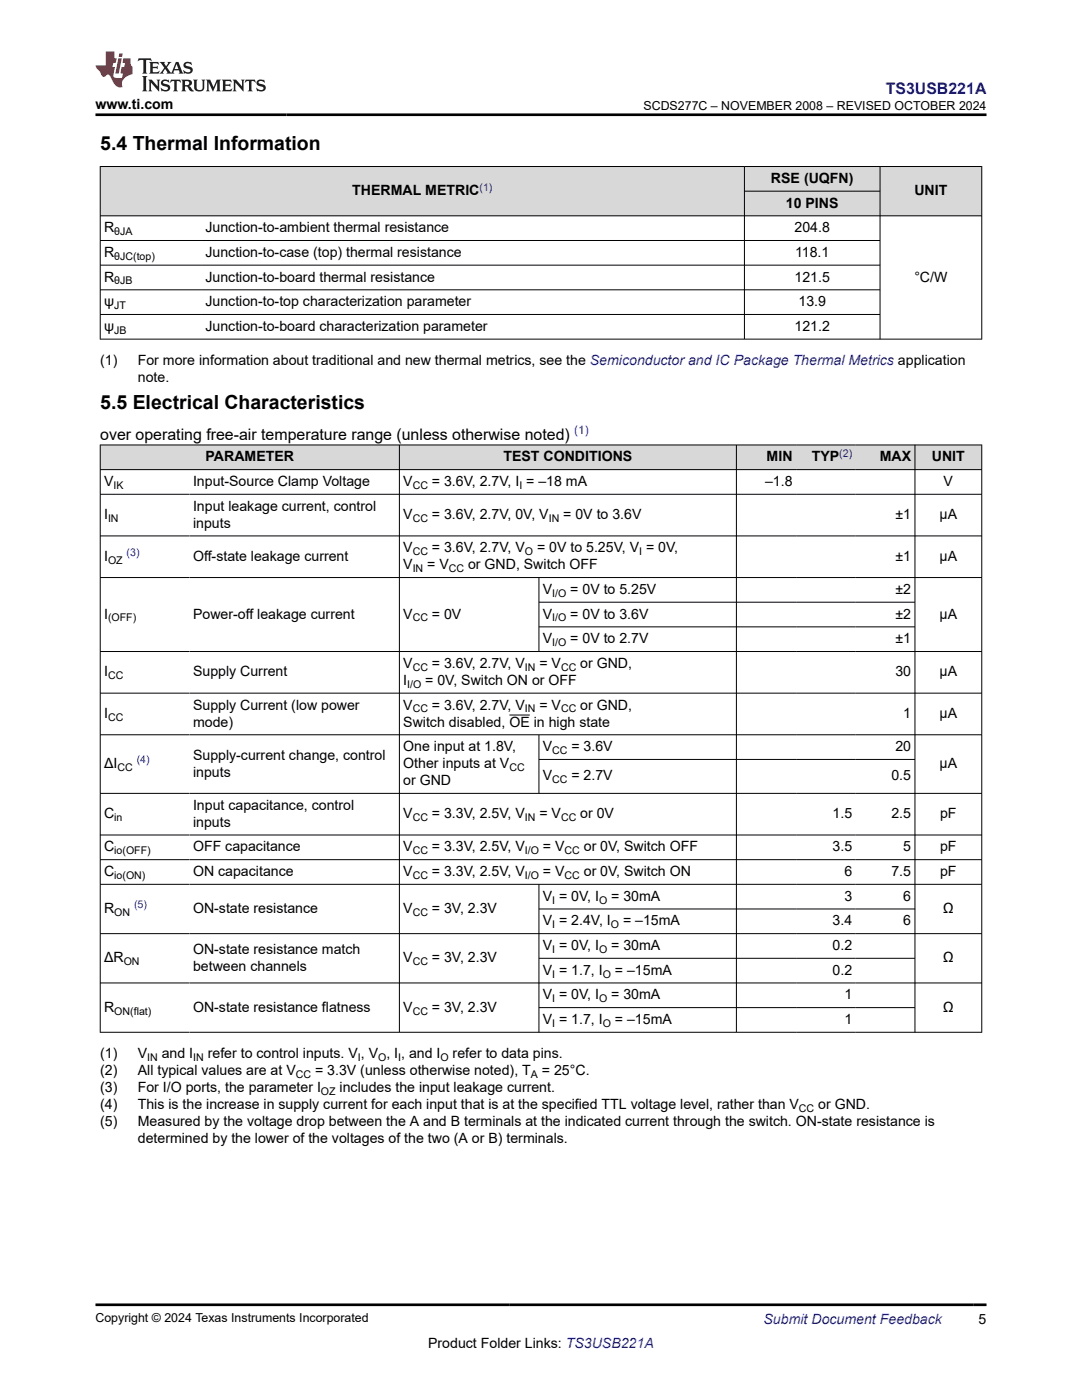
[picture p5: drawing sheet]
<svg xmlns="http://www.w3.org/2000/svg" width="216mm" height="279mm" viewBox="0 0 216 279" stroke-linecap="round" stroke-linejoin="round" font-family="sans-serif">
<defs><g id="words">
<g font-size="3.9">
<text x="20" y="29.9">5.4 Thermal Information</text>
<text x="20" y="81.6">5.5 Electrical Characteristics</text>
</g>
<text font-size="3.2" fill="#00f" x="176.7" y="18.7">TS3USB221A</text>
<text font-size="3.2" x="20" y="87.8">over operating free-air temperature range (unless otherwise noted)</text>
<g font-size="2.8">
<text x="19.1" y="21.8">www.ti.com</text>
<text x="70.3" y="39">THERMAL METRIC</text>
<text x="153.8" y="36.5">RSE (UQFN)</text>
<text x="156.8" y="41.4">10 PINS</text>
<text x="182.5" y="39">UNIT</text>
<text x="20.8" y="46.3">R</text>
<text x="41" y="46.3">Junction-to-ambient thermal resistance</text>
<text x="158.5" y="46.3">204.8</text>
<text x="20.8" y="51.3">R</text>
<text x="41" y="51.3">Junction-to-case (top) thermal resistance</text>
<text x="158.6" y="51.3">118.1</text>
<text x="20.8" y="56.2">R</text>
<text x="41" y="56.2">Junction-to-board thermal resistance</text>
<text x="158.5" y="56.2">121.5</text>
<text x="182.4" y="56.2">°C/W</text>
<text x="20.8" y="61.1">ψ</text>
<text x="41" y="61.1">Junction-to-top characterization parameter</text>
<text x="159.3" y="61.1">13.9</text>
<text x="20.8" y="66">ψ</text>
<text x="41" y="66">Junction-to-board characterization parameter</text>
<text x="158.5" y="66">121.2</text>
<text x="20" y="72.8">(1)</text>
<text x="27.5" y="76.2">note.</text>
<text x="27.5" y="72.8">For more information about traditional and new thermal metrics, see the Semiconductor and IC Package Thermal Metrics application</text>
<text x="41" y="92.1">PARAMETER</text>
<text x="100.5" y="92.1">TEST CONDITIONS</text>
<text x="153" y="92.1">MIN</text>
<text x="162" y="92.1">TYP</text>
<text x="175.5" y="92.1">MAX</text>
<text x="185.9" y="92.1">UNIT</text>
<text x="20.8" y="97">V</text>
<text x="38.5" y="97">Input-Source Clamp Voltage</text>
<text x="38.5" y="101.9">Input leakage current, control</text>
<text x="80.5" y="97">V</text>
<text x="86.2" y="97">= 3.6V, 2.7V, I = –18 mA</text>
<text x="152.7" y="97">–1.8</text>
<text x="188.3" y="97">V</text>
<text x="20.8" y="103.6">I</text>
<text x="38.5" y="105.3">inputs</text>
<text x="80.5" y="103.6">V</text>
<text x="86.2" y="103.6">= 3.6V, 2.7V, 0V, V</text>
<text x="112.4" y="103.6">= 0V to 3.6V</text>
<text x="178.7" y="103.6">±1</text>
<text x="187.5" y="103.6">μA</text>
<text x="20.8" y="111.9">I</text>
<text x="38.5" y="111.9">Off-state leakage current</text>
<text x="80.5" y="110.2">V</text>
<text x="80.5" y="113.6">V</text>
<text x="85.2" y="113.6">= V</text>
<text x="86.2" y="110.2">= 3.6V, 2.7V, V</text>
<text x="93.4" y="113.6">or GND, Switch OFF</text>
<text x="107.2" y="110.2">= 0V to 5.25V, V = 0V,</text>
<text x="178.7" y="111.9">±1</text>
<text x="187.5" y="111.9">μA</text>
<text x="108.3" y="118.5">V</text>
<text x="113.8" y="118.5">= 0V to 5.25V</text>
<text x="178.7" y="118.5">±2</text>
<text x="20.8" y="123.5">I</text>
<text x="38.5" y="123.5">Power-off leakage current</text>
<text x="80.5" y="123.5">V</text>
<text x="86.2" y="123.5">= 0V</text>
<text x="108.3" y="123.5">V</text>
<text x="113.8" y="123.5">= 0V to 3.6V</text>
<text x="178.7" y="123.5">±2</text>
<text x="187.5" y="123.5">μA</text>
<text x="108.3" y="128.4">V</text>
<text x="113.8" y="128.4">= 0V to 2.7V</text>
<text x="178.7" y="128.4">±1</text>
<text x="20.8" y="135">I</text>
<text x="38.5" y="135">Supply Current</text>
<text x="80.5" y="133.3">V</text>
<text x="80.5" y="136.7">I</text>
<text x="84.9" y="136.7">= 0V, Switch ON or OFF</text>
<text x="86.2" y="133.3">= 3.6V, 2.7V, V</text>
<text x="107.6" y="133.3">= V</text>
<text x="115.8" y="133.3">or GND,</text>
<text x="178.7" y="135">30</text>
<text x="187.5" y="135">μA</text>
<text x="20.8" y="143.3">I</text>
<text x="38.5" y="141.6">Supply Current (low power</text>
<text x="80.5" y="141.6">V</text>
<text x="86.2" y="141.6">= 3.6V, 2.7V, V</text>
<text x="107.6" y="141.6">= V</text>
<text x="115.8" y="141.6">or GND,</text>
<text x="180.2" y="143.3">1</text>
<text x="187.5" y="143.3">μA</text>
<text x="38.5" y="145">mode)</text>
<text x="80.5" y="149.9">One input at 1.8V,</text>
<text x="80.5" y="145">Switch disabled, OE in high state</text>
<text x="108.3" y="149.9">V</text>
<text x="114" y="149.9">= 3.6V</text>
<text x="178.7" y="149.9">20</text>
<text x="20.8" y="153.3">ΔI</text>
<text x="38.5" y="151.6">Supply-current change, control</text>
<text x="38.5" y="155">inputs</text>
<text x="80.5" y="153.3">Other inputs at V</text>
<text x="108.3" y="155.8">V</text>
<text x="114" y="155.8">= 2.7V</text>
<text x="177.9" y="155.8">0.5</text>
<text x="187.5" y="153.3">μA</text>
<text x="38.5" y="161.6">Input capacitance, control</text>
<text x="80.5" y="156.7">or GND</text>
<text x="20.8" y="163.3">C</text>
<text x="38.5" y="165">inputs</text>
<text x="80.5" y="163.3">V</text>
<text x="86.2" y="163.3">= 3.3V, 2.5V, V</text>
<text x="107.6" y="163.3">= V</text>
<text x="115.8" y="163.3">or 0V</text>
<text x="166.1" y="163.3">1.5</text>
<text x="177.9" y="163.3">2.5</text>
<text x="187.6" y="163.3">pF</text>
<text x="20.8" y="169.9">C</text>
<text x="38.5" y="169.9">OFF capacitance</text>
<text x="80.5" y="169.9">V</text>
<text x="86.2" y="169.9">= 3.3V, 2.5V, V</text>
<text x="108.3" y="169.9">= V</text>
<text x="116.5" y="169.9">or 0V, Switch OFF</text>
<text x="166.1" y="169.9">3.5</text>
<text x="180.2" y="169.9">5</text>
<text x="187.6" y="169.9">pF</text>
<text x="20.8" y="174.8">C</text>
<text x="38.5" y="174.8">ON capacitance</text>
<text x="80.5" y="174.8">V</text>
<text x="86.2" y="174.8">= 3.3V, 2.5V, V</text>
<text x="108.3" y="179.8">V = 0V, I</text>
<text x="108.3" y="174.8">= V</text>
<text x="116.5" y="174.8">or 0V, Switch ON</text>
<text x="122" y="179.8">= 30mA</text>
<text x="168.5" y="174.8">6</text>
<text x="168.5" y="179.8">3</text>
<text x="177.9" y="174.8">7.5</text>
<text x="180.2" y="179.8">6</text>
<text x="187.6" y="174.8">pF</text>
<text x="20.8" y="182.2">R</text>
<text x="38.5" y="182.2">ON-state resistance</text>
<text x="80.5" y="182.2">V</text>
<text x="86.2" y="182.2">= 3V, 2.3V</text>
<text x="108.3" y="184.7">V = 2.4V, I</text>
<text x="124.3" y="184.7">= –15mA</text>
<text x="166.1" y="184.7">3.4</text>
<text x="180.2" y="184.7">6</text>
<text x="188.2" y="182.2">Ω</text>
<text x="38.5" y="190.4">ON-state resistance match</text>
<text x="108.3" y="189.6">V = 0V, I</text>
<text x="122" y="189.6">= 30mA</text>
<text x="166.1" y="189.6">0.2</text>
<text x="20.8" y="192.1">ΔR</text>
<text x="38.5" y="193.8">between channels</text>
<text x="80.5" y="192.1">V</text>
<text x="86.2" y="192.1">= 3V, 2.3V</text>
<text x="108.3" y="194.5">V = 1.7, I</text>
<text x="122.7" y="194.5">= –15mA</text>
<text x="166.1" y="194.5">0.2</text>
<text x="188.2" y="192.1">Ω</text>
<text x="20.8" y="201.9">R</text>
<text x="38.5" y="201.9">ON-state resistance flatness</text>
<text x="80.5" y="201.9">V</text>
<text x="86.2" y="201.9">= 3V, 2.3V</text>
<text x="108.3" y="199.4">V = 0V, I</text>
<text x="122" y="199.4">= 30mA</text>
<text x="168.5" y="199.4">1</text>
<text x="188.2" y="201.9">Ω</text>
<text x="108.3" y="204.4">V = 1.7, I</text>
<text x="122.7" y="204.4">= –15mA</text>
<text x="168.5" y="204.4">1</text>
<text x="20" y="211.2">(1)</text>
<text x="20" y="214.6">(2)</text>
<text x="27.5" y="211.2">V</text>
<text x="27.5" y="214.6">All typical values are at V</text>
<text x="32.3" y="211.2">and I</text>
<text x="41.5" y="211.2">refer to control inputs. V , V , I , and I</text>
<text x="62.9" y="214.6">= 3.3V (unless otherwise noted), T</text>
<text x="90.3" y="211.2">refer to data pins.</text>
<text x="108.1" y="214.6">= 25°C.</text>
<text x="20" y="217.9">(3)</text>
<text x="20" y="221.3">(4)</text>
<text x="27.5" y="217.9">For I/O ports, the parameter I</text>
<text x="27.5" y="221.3">This is the increase in supply current for each input that is at the specified TTL voltage level, rather than V</text>
<text x="67.8" y="217.9">includes the input leakage current.</text>
<text x="163.3" y="221.3">or GND.</text>
<text x="20" y="224.7">(5)</text>
<text x="27.5" y="224.7">Measured by the voltage drop between the A and B terminals at the indicated current through the switch. ON-state resistance is</text>
<text x="27.5" y="228.1">determined by the lower of the voltages of the two (A or B) terminals.</text>
<text x="85.4" y="269">Product Folder Links: TS3USB221A</text>
<text x="195.3" y="264.2">5</text>
</g>
<text font-size="2.8" fill="#00f" x="152.4" y="264.2">Submit Document Feedback</text>
<g font-size="2.5">
<text x="128.4" y="21.9">SCDS277C – NOVEMBER 2008 – REVISED OCTOBER 2024</text>
<text x="19.1" y="263.9">Copyright © 2024 Texas Instruments Incorporated</text>
</g>
<text font-size="2.4" fill="#00f" x="114.6" y="86.7">(1)</text>
<g font-size="2.1" fill="#00f">
<text x="95.7" y="38">(1)</text>
<text x="167.5" y="91.1">(2)</text>
<text x="25.3" y="111">(3)</text>
<text x="27.3" y="152.4">(4)</text>
<text x="26.8" y="181.3">(5)</text>
</g>
<g font-size="2.1">
<text x="22.8" y="46.9">θJA</text>
<text x="22.8" y="51.8">θJC(top)</text>
<text x="22.8" y="56.8">θJB</text>
<text x="22.8" y="61.7">JT</text>
<text x="22.8" y="66.6">JB</text>
<text x="22.6" y="97.6">IK</text>
<text x="82.3" y="97.6">CC</text>
<text x="103.6" y="97.6">I</text>
<text x="21.6" y="104.2">IN</text>
<text x="82.3" y="104.2">CC</text>
<text x="109.5" y="104.2">IN</text>
<text x="21.6" y="112.5">OZ</text>
<text x="82.3" y="110.8">CC</text>
<text x="104.7" y="110.8">O</text>
<text x="127.5" y="110.8">I</text>
<text x="82.3" y="114.2">IN</text>
<text x="89.6" y="114.2">CC</text>
<text x="110.2" y="119.1">I/O</text>
<text x="21.6" y="124">(OFF)</text>
<text x="82.3" y="124">CC</text>
<text x="110.2" y="124">I/O</text>
<text x="110.2" y="128.9">I/O</text>
<text x="21.6" y="135.6">CC</text>
<text x="81.2" y="137.2">I/O</text>
<text x="82.3" y="133.9">CC</text>
<text x="104.7" y="133.9">IN</text>
<text x="111.9" y="133.9">CC</text>
<text x="21.6" y="143.9">CC</text>
<text x="82.3" y="142.2">CC</text>
<text x="104.7" y="142.2">IN</text>
<text x="111.9" y="142.2">CC</text>
<text x="23.4" y="153.9">CC</text>
<text x="101.6" y="153.9">CC</text>
<text x="110.2" y="150.5">CC</text>
<text x="110.2" y="156.3">CC</text>
<text x="22.8" y="163.9">in</text>
<text x="82.3" y="163.9">CC</text>
<text x="104.7" y="163.9">IN</text>
<text x="111.9" y="163.9">CC</text>
<text x="22.8" y="170.5">io(OFF)</text>
<text x="82.3" y="170.5">CC</text>
<text x="104.7" y="170.5">I/O</text>
<text x="112.7" y="170.5">CC</text>
<text x="22.8" y="175.4">io(ON)</text>
<text x="82.3" y="175.4">CC</text>
<text x="104.7" y="175.4">I/O</text>
<text x="112.7" y="175.4">CC</text>
<text x="22.8" y="182.8">ON</text>
<text x="82.3" y="182.8">CC</text>
<text x="110.2" y="180.3">I</text>
<text x="110.2" y="185.2">I</text>
<text x="119.5" y="180.3">O</text>
<text x="121.9" y="185.2">O</text>
<text x="110.2" y="190.2">I</text>
<text x="119.5" y="190.2">O</text>
<text x="24.7" y="192.6">ON</text>
<text x="82.3" y="192.6">CC</text>
<text x="110.2" y="195.1">I</text>
<text x="120.3" y="195.1">O</text>
<text x="22.8" y="202.5">ON(flat)</text>
<text x="82.3" y="202.5">CC</text>
<text x="110.2" y="200">I</text>
<text x="119.5" y="200">O</text>
<text x="110.2" y="204.9">I</text>
<text x="120.3" y="204.9">O</text>
<text x="29.4" y="211.7">IN</text>
<text x="38.6" y="211.7">IN</text>
<text x="59" y="215.1">CC</text>
<text x="71.4" y="211.7">I</text>
<text x="75.5" y="211.7">O</text>
<text x="79.5" y="211.7">I</text>
<text x="87.9" y="211.7">O</text>
<text x="105.9" y="215.1">A</text>
<text x="64" y="218.5">OZ</text>
<text x="159.4" y="221.9">CC</text>
</g>
</g></defs>
<g fill="#d8d8d8">
<path d="M20 33.2h175.9v5h-175.9z" fill-rule="evenodd"/>
<path d="M20.1 33.3h128.4v9.7h-128.4z" fill-rule="evenodd"/>
<path d="M148.6 33.3h26.9v4.8h-26.9z" fill-rule="evenodd"/>
<path d="M175.7 33.3h20.1v9.7h-20.1z" fill-rule="evenodd"/>
<path d="M148.6 38.2h26.9v4.8h-26.9z" fill-rule="evenodd"/>
</g>
<path d="M19.9 33.2h176.1M20 33.2v34.5M148.5 33.2v34.5M148.5 38.2h27.2M175.6 33.2v34.5M195.9 33.2v34.5M19.9 43.1h176.1M19.9 48h155.8M19.9 52.9h155.8M19.9 57.8h155.8M19.9 67.7h176.1M19.9 62.8h155.8" fill="none" stroke="#000" stroke-width=".2"/>
<g fill="#d8d8d8">
<path d="M20 88.8h175.9v4.9h-175.9z" fill-rule="evenodd"/>
<path d="M20.1 88.9h59.5v4.8h-59.5z" fill-rule="evenodd"/>
<path d="M79.8 88.9h67.1v4.8h-67.1z" fill-rule="evenodd"/>
<path d="M147 88.9h11.9v4.8h-11.9z" fill-rule="evenodd"/>
<path d="M158.9 88.9h11.9v4.8h-11.9z" fill-rule="evenodd"/>
<path d="M170.8 88.9h11.7v4.8h-11.7z" fill-rule="evenodd"/>
<path d="M182.6 88.9h13.2v4.8h-13.2z" fill-rule="evenodd"/>
</g>
<g fill="none" stroke="#000" stroke-width=".2">
<path d="M19.9 88.8h176.1M19.9 93.7h176.1M19.9 98.6h176.1M20 88.7v117.4M79.7 88.7v117.4M146.9 88.7v117.4M182.6 88.7v117.4M195.9 88.7v117.4M19.9 107h176.1M19.9 115.3h176.1M107.5 115.3v14.8M19.9 130h176.1"/>
<path d="M19.9 138.3h176.1M107.5 120.2h75.1M107.5 125.1h75.1M19.9 146.6h176.1M19.9 158.3h176.1M101.6 142.7h4.1M107.5 146.6v11.8M107.5 151.6h75.1M19.9 166.6h176.1M19.9 171.6h176.1M19.9 176.5h176.1M107.5 176.5v29.6"/>
<path d="M19.9 186.3h176.1M19.9 196.2h176.1M107.5 181.4h75.1M107.5 191.2h75.1M19.9 206h176.1M107.5 201.1h75.1"/>
</g>
<path d="M27.7 11.6l-.2 .6 .5-.2h.6v.1v2.2l-.2 .4h1l-.2-.4v-2.2v-.1h.5l.5 .2-.1-.6zM29.8 12.4l.2 .3v1.6l-.2 .4h1.9l.1-.6a1.08 1.08 0 0 1-1.3 .2v-.7h.6l.4 .2v-.7l-.4 .2h-.6v-.5l.2-.2a1 1 0 0 1 1 .3l-.1-.5zM31.8 12.4l1 1.1-1 1.2h.9l-.2-.2 .4-.8 .5 .8-.2 .2h1.6l-.2-.2 .1-.5h1l.1 .5-.1 .2h.9l-.2-.4-.8-1.9h-.5l-1 2.1-.8-1.1 .9-1h-.8l.2 .2-.5 .6-.3-.6 .1-.2zM35.2 12.8l.4 1h-.8zM36.8 12.5a.65 .65 0 0 0-.2 .7 .65 .65 0 0 0 .6 .5l.7 .1 .1 .3a.79 .79 0 0 1-.7 .4 .79 .79 0 0 1-.7-.5l.1 .7 .2-.1a.93 .93 0 0 0 1.1 0 .93 .93 0 0 0 .4-.9 1.46 1.46 0 0 0-1.2-.6l-.1-.3a1.09 1.09 0 0 1 1.2 .2l-.2-.6-.1 .1-.6-.2zM28.4 15.2l.2 .4v2.2l-.2 .4h1l-.2-.4v-2.2l.2-.4zM29.6 15.9l.2 .4v1.5l-.2 .4h.8l-.3-.4v-1.3l1.7 1.8v-2l.2-.4h-.8l.2 .2 .1 1.1-1.2-1.3zM32.3 16a.65 .65 0 0 0-.2 .8 .65 .65 0 0 0 .7 .4l.6 .2 .1 .2a.79 .79 0 0 1-.7 .4 .79 .79 0 0 1-.7-.5l.1 .7 .2-.1a.93 .93 0 0 0 1.1 .1 .93 .93 0 0 0 .4-1 1.46 1.46 0 0 0-1.2-.5l-.1-.4a1.09 1.09 0 0 1 1.2 .2l-.2-.6-.1 .1-.6-.1zM34.1 15.9l-.1 .6a.63 .63 0 0 1 .7-.3l.1 1.6-.3 .4h1l-.2-.4v-1.6a.66 .66 0 0 1 .8 .3l-.1-.6zM36.2 15.9l.2 .4v1.5l-.2 .4h.9l-.2-.2v-.7h.5l.1 .2a.79 .79 0 0 0 1.2 .6l-1-.9a.61 .61 0 0 0 .6-.6 .61 .61 0 0 0-.5-.7zM36.9 16.2h.2a.47 .47 0 0 1 .5 .1 .47 .47 0 0 1 .1 .5l-.2 .1-.6 .1zM38.5 15.9l.2 .2a2.27 2.27 0 0 0 .4 2 1.04 1.04 0 0 0 1.7-.7v-1.3l.2-.2h-.8l.2 .4v1.1a.6 .6 0 0 1-.6 .6 .6 .6 0 0 1-.6-.6v-1.1l.3-.4zM41.1 15.9l.2 .4v1.5l-.2 .4h.7l-.2-.4v-1.4l.9 1.9 .8-1.9v1.4l-.2 .4h1l-.3-.4v-1.5l.3-.4h-.8l-.7 1.5-.7-1.5zM44.3 15.9l.2 .4v1.5l-.2 .4h1.9l.1-.6a1.09 1.09 0 0 1-1.3 .2v-.7h.6l.4 .2v-.6l-.4 .2h-.6v-.6l.2-.1a1.01 1.01 0 0 1 1 .3l-.1-.6zM46.4 15.9l.3 .4v1.5l-.3 .4h.8l-.2-.4v-1.3l1.6 1.8v-2l.2-.4h-.7l.2 .2v1.1l-1.2-1.3zM49 15.9l-.1 .6a.63 .63 0 0 1 .8-.3v1.6l-.3 .4h1l-.2-.4v-1.6a.66 .66 0 0 1 .8 .3l-.1-.6zM51.4 16a.65 .65 0 0 0-.2 .8 .65 .65 0 0 0 .6 .4l.6 .2 .2 .2a.79 .79 0 0 1-.8 .4 .79 .79 0 0 1-.6-.5l.1 .7 .2-.1a.93 .93 0 0 0 1 .1 .93 .93 0 0 0 .5-1 1.46 1.46 0 0 0-1.3-.5l-.1-.4a1.09 1.09 0 0 1 1.3 .2l-.2-.6-.2 .1-.5-.1z" fill="#231f20"/>
<path d="M21.1 10.3v2.7h-2v.4l.9 1a.95 .95 0 0 0 .9 .9 .59 .59 0 0 1 .6-.4 .59 .59 0 0 1 .5 .3l.4 .8a1.59 1.59 0 0 0 2.1 1.4 1.61 1.61 0 0 1 1-2.3l1-.3-.1-1.5a1.59 1.59 0 0 1-.4-1.7h-1.4l-.2 .9h.5l-.1 .9h-.5l-.2 .9v.3l.4 .1-.2 .9h-.6a.73 .73 0 0 1-1.1-.7l.3-1.5h-.5l.2-.9h.5l.2-.9h-.5v-1.3zM23.6 11.6l-.6 3.1h.7l.6-3.1zM23.8 10.7l-.1 .6h.7l.1-.6z" fill="#ed1c24"/>
<path d="M19.1 22.9h177.8M19.1 260.4h177.8" fill="none" stroke="#000" stroke-width=".53"/>
<use href="#words"/>
</svg>
